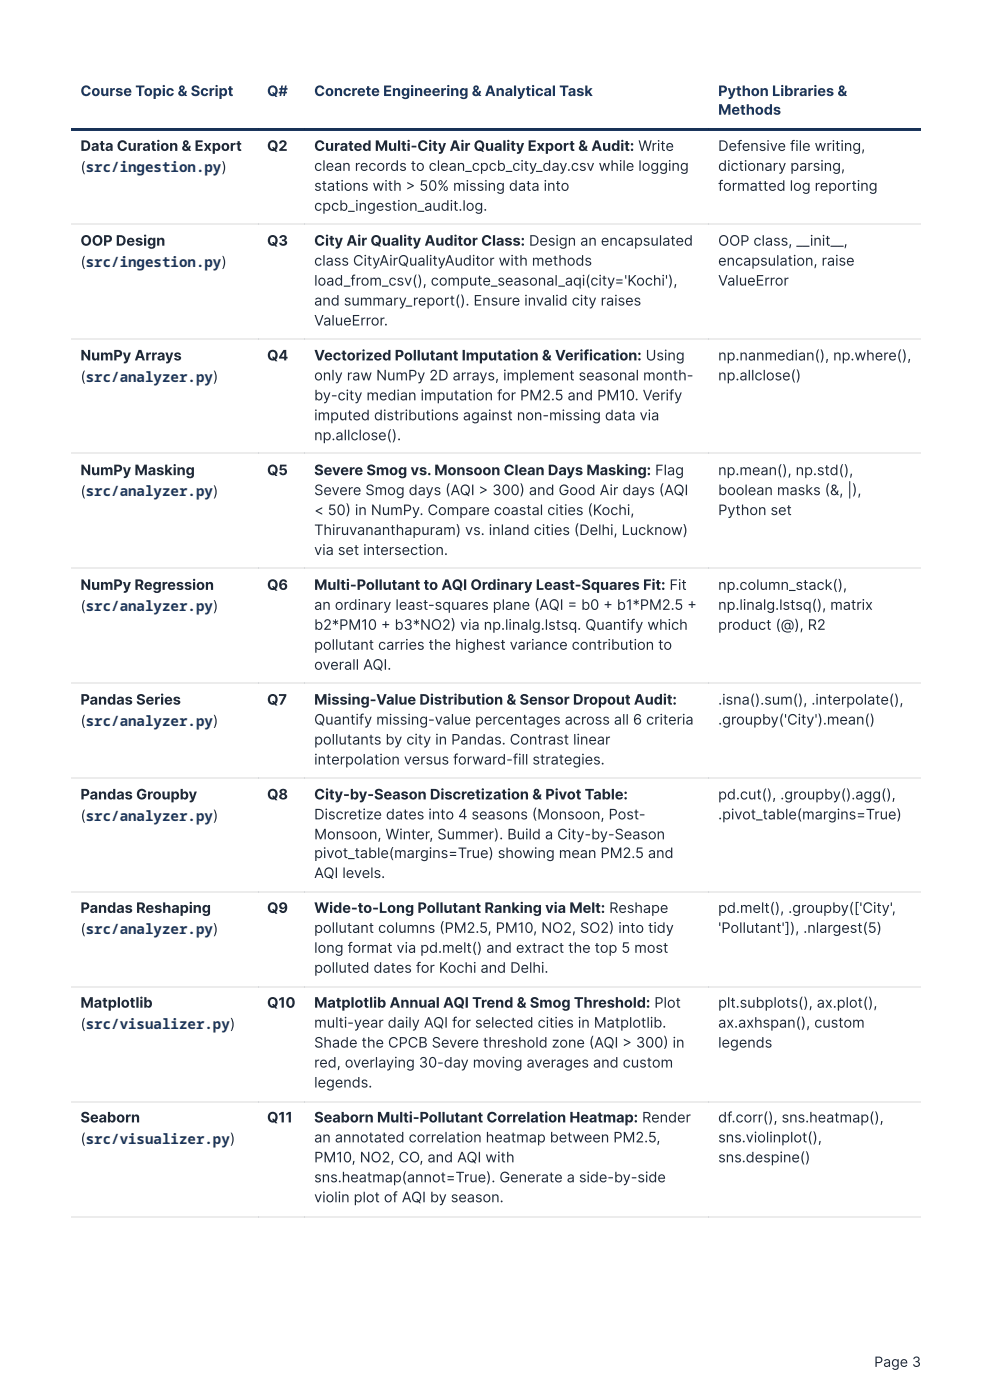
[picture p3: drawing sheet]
<svg xmlns="http://www.w3.org/2000/svg" width="210mm" height="297mm" viewBox="0 0 210 297" stroke-linecap="round" stroke-linejoin="round" font-family="sans-serif">
<defs><g id="words">
<g font-size="3.1" fill="#1b365d">
<text x="17.1" y="20.4">Course Topic &amp; Script</text>
<text x="56.6" y="20.4">Q#</text>
<text x="66.6" y="20.4">Concrete Engineering &amp; Analytical Task</text>
<text x="152.3" y="20.4">Python Libraries &amp;</text>
<text x="152.3" y="24.3">Methods</text>
</g>
<g font-size="3.1" fill="#1f2937">
<text x="17.1" y="32">Data Curation &amp; Export</text>
<text x="56.6" y="32">Q2</text>
<text x="66.6" y="32">Curated Multi-City Air Quality Export &amp; Audit: Write</text>
<text x="152.3" y="32">Defensive file writing,</text>
<text x="17.1" y="36.5">(src/ingestion.py)</text>
<text x="66.6" y="36.2">clean records to clean_cpcb_city_day.csv while logging</text>
<text x="66.6" y="40.5">stations with &gt; 50% missing data into</text>
<text x="152.3" y="36.2">dictionary parsing,</text>
<text x="152.3" y="40.5">formatted log reporting</text>
<text x="66.6" y="44.7">cpcb_ingestion_audit.log.</text>
<text x="17.1" y="52.1">OOP Design</text>
<text x="56.6" y="52.1">Q3</text>
<text x="66.6" y="52.1">City Air Quality Auditor Class: Design an encapsulated</text>
<text x="152.3" y="52.1">OOP class, __init__,</text>
<text x="17.1" y="56.6">(src/ingestion.py)</text>
<text x="66.6" y="56.4">class CityAirQualityAuditor with methods</text>
<text x="152.3" y="56.4">encapsulation, raise</text>
<text x="66.6" y="60.6">load_from_csv(), compute_seasonal_aqi(city='Kochi'),</text>
<text x="66.6" y="64.8">and summary_report(). Ensure invalid city raises</text>
<text x="152.3" y="60.6">ValueError</text>
<text x="66.6" y="69.1">ValueError.</text>
<text x="17.1" y="76.5">NumPy Arrays</text>
<text x="56.6" y="76.5">Q4</text>
<text x="66.6" y="76.5">Vectorized Pollutant Imputation &amp; Verification: Using</text>
<text x="152.3" y="76.5">np.nanmedian(), np.where(),</text>
<text x="17.1" y="81">(src/analyzer.py)</text>
<text x="66.6" y="80.7">only raw NumPy 2D arrays, implement seasonal month-</text>
<text x="152.3" y="80.7">np.allclose()</text>
<text x="66.6" y="84.9">by-city median imputation for PM2.5 and PM10. Verify</text>
<text x="66.6" y="89.2">imputed distributions against non-missing data via</text>
<text x="66.6" y="93.4">np.allclose().</text>
<text x="17.1" y="100.8">NumPy Masking</text>
<text x="56.6" y="100.8">Q5</text>
<text x="66.6" y="100.8">Severe Smog vs. Monsoon Clean Days Masking: Flag</text>
<text x="152.3" y="100.8">np.mean(), np.std(),</text>
<text x="17.1" y="105.3">(src/analyzer.py)</text>
<text x="66.6" y="105">Severe Smog days (AQI &gt; 300) and Good Air days (AQI</text>
<text x="152.3" y="105">boolean masks (&amp;, |),</text>
<text x="66.6" y="109.3">&lt; 50) in NumPy. Compare coastal cities (Kochi,</text>
<text x="66.6" y="113.5">Thiruvananthapuram) vs. inland cities (Delhi, Lucknow)</text>
<text x="152.3" y="109.3">Python set</text>
<text x="66.6" y="117.7">via set intersection.</text>
<text x="17.1" y="125.1">NumPy Regression</text>
<text x="56.6" y="125.1">Q6</text>
<text x="66.6" y="125.1">Multi-Pollutant to AQI Ordinary Least-Squares Fit: Fit</text>
<text x="152.3" y="125.1">np.column_stack(),</text>
<text x="17.1" y="129.6">(src/analyzer.py)</text>
<text x="66.6" y="129.4">an ordinary least-squares plane (AQI = b0 + b1*PM2.5 +</text>
<text x="152.3" y="129.4">np.linalg.lstsq(), matrix</text>
<text x="66.6" y="133.6">b2*PM10 + b3*NO2) via np.linalg.lstsq. Quantify which</text>
<text x="66.6" y="137.8">pollutant carries the highest variance contribution to</text>
<text x="152.3" y="133.6">product (@), R2</text>
<text x="66.6" y="142.1">overall AQI.</text>
<text x="17.1" y="149.5">Pandas Series</text>
<text x="56.6" y="149.5">Q7</text>
<text x="66.6" y="149.5">Missing-Value Distribution &amp; Sensor Dropout Audit:</text>
<text x="152.3" y="149.5">.isna().sum(), .interpolate(),</text>
<text x="17.1" y="154">(src/analyzer.py)</text>
<text x="66.6" y="153.7">Quantify missing-value percentages across all 6 criteria</text>
<text x="152.3" y="153.7">.groupby('City').mean()</text>
<text x="66.6" y="158">pollutants by city in Pandas. Contrast linear</text>
<text x="66.6" y="162.2">interpolation versus forward-fill strategies.</text>
<text x="17.1" y="169.6">Pandas Groupby</text>
<text x="56.6" y="169.6">Q8</text>
<text x="66.6" y="169.6">City-by-Season Discretization &amp; Pivot Table:</text>
<text x="66.6" y="173.8">Discretize dates into 4 seasons (Monsoon, Post-</text>
<text x="152.3" y="169.6">pd.cut(), .groupby().agg(),</text>
<text x="152.3" y="173.8">.pivot_table(margins=True)</text>
<text x="17.1" y="174.1">(src/analyzer.py)</text>
<text x="66.6" y="178.1">Monsoon, Winter, Summer). Build a City-by-Season</text>
<text x="66.6" y="182">pivot_table(margins=True) showing mean PM2.5 and</text>
<text x="66.6" y="186.3">AQI levels.</text>
<text x="17.1" y="193.7">Pandas Reshaping</text>
<text x="56.6" y="193.7">Q9</text>
<text x="66.6" y="193.7">Wide-to-Long Pollutant Ranking via Melt: Reshape</text>
<text x="66.6" y="197.9">pollutant columns (PM2.5, PM10, NO2, SO2) into tidy</text>
<text x="152.3" y="193.7">pd.melt(), .groupby(['City',</text>
<text x="152.3" y="197.9">'Pollutant']), .nlargest(5)</text>
<text x="17.1" y="198.2">(src/analyzer.py)</text>
<text x="66.6" y="202.1">long format via pd.melt() and extract the top 5 most</text>
<text x="66.6" y="206.4">polluted dates for Kochi and Delhi.</text>
<text x="17.1" y="213.8">Matplotlib</text>
<text x="56.6" y="213.8">Q10</text>
<text x="66.6" y="213.8">Matplotlib Annual AQI Trend &amp; Smog Threshold: Plot</text>
<text x="152.3" y="213.8">plt.subplots(), ax.plot(),</text>
<text x="17.1" y="218.3">(src/visualizer.py)</text>
<text x="66.6" y="218">multi-year daily AQI for selected cities in Matplotlib.</text>
<text x="152.3" y="218">ax.axhspan(), custom</text>
<text x="66.6" y="222.3">Shade the CPCB Severe threshold zone (AQI &gt; 300) in</text>
<text x="66.6" y="226.5">red, overlaying 30-day moving averages and custom</text>
<text x="152.3" y="222.3">legends</text>
<text x="66.6" y="230.7">legends.</text>
<text x="17.1" y="238.1">Seaborn</text>
<text x="56.6" y="238.1">Q11</text>
<text x="66.6" y="238.1">Seaborn Multi-Pollutant Correlation Heatmap: Render</text>
<text x="152.3" y="238.1">df.corr(), sns.heatmap(),</text>
<text x="17.1" y="242.6">(src/visualizer.py)</text>
<text x="66.6" y="242.4">an annotated correlation heatmap between PM2.5,</text>
<text x="152.3" y="242.4">sns.violinplot(),</text>
<text x="66.6" y="246.6">PM10, NO2, CO, and AQI with</text>
<text x="66.6" y="250.8">sns.heatmap(annot=True). Generate a side-by-side</text>
<text x="152.3" y="246.6">sns.despine()</text>
<text x="66.6" y="255.1">violin plot of AQI by season.</text>
</g>
<text font-size="3" fill="#1f2937" x="185.3" y="290">Page 3</text>
</g></defs>
<g fill="#1b365d">
<path d="M15.1 27.3h39.7v.5h-39.7z"/>
<path d="M54.8 27.3h9.8v.5h-9.8z"/>
<path d="M64.6 27.3h85.7v.5h-85.7z"/>
<path d="M150.3 27.3h44.8v.5h-44.8z"/>
</g>
<use href="#words"/>
</svg>
